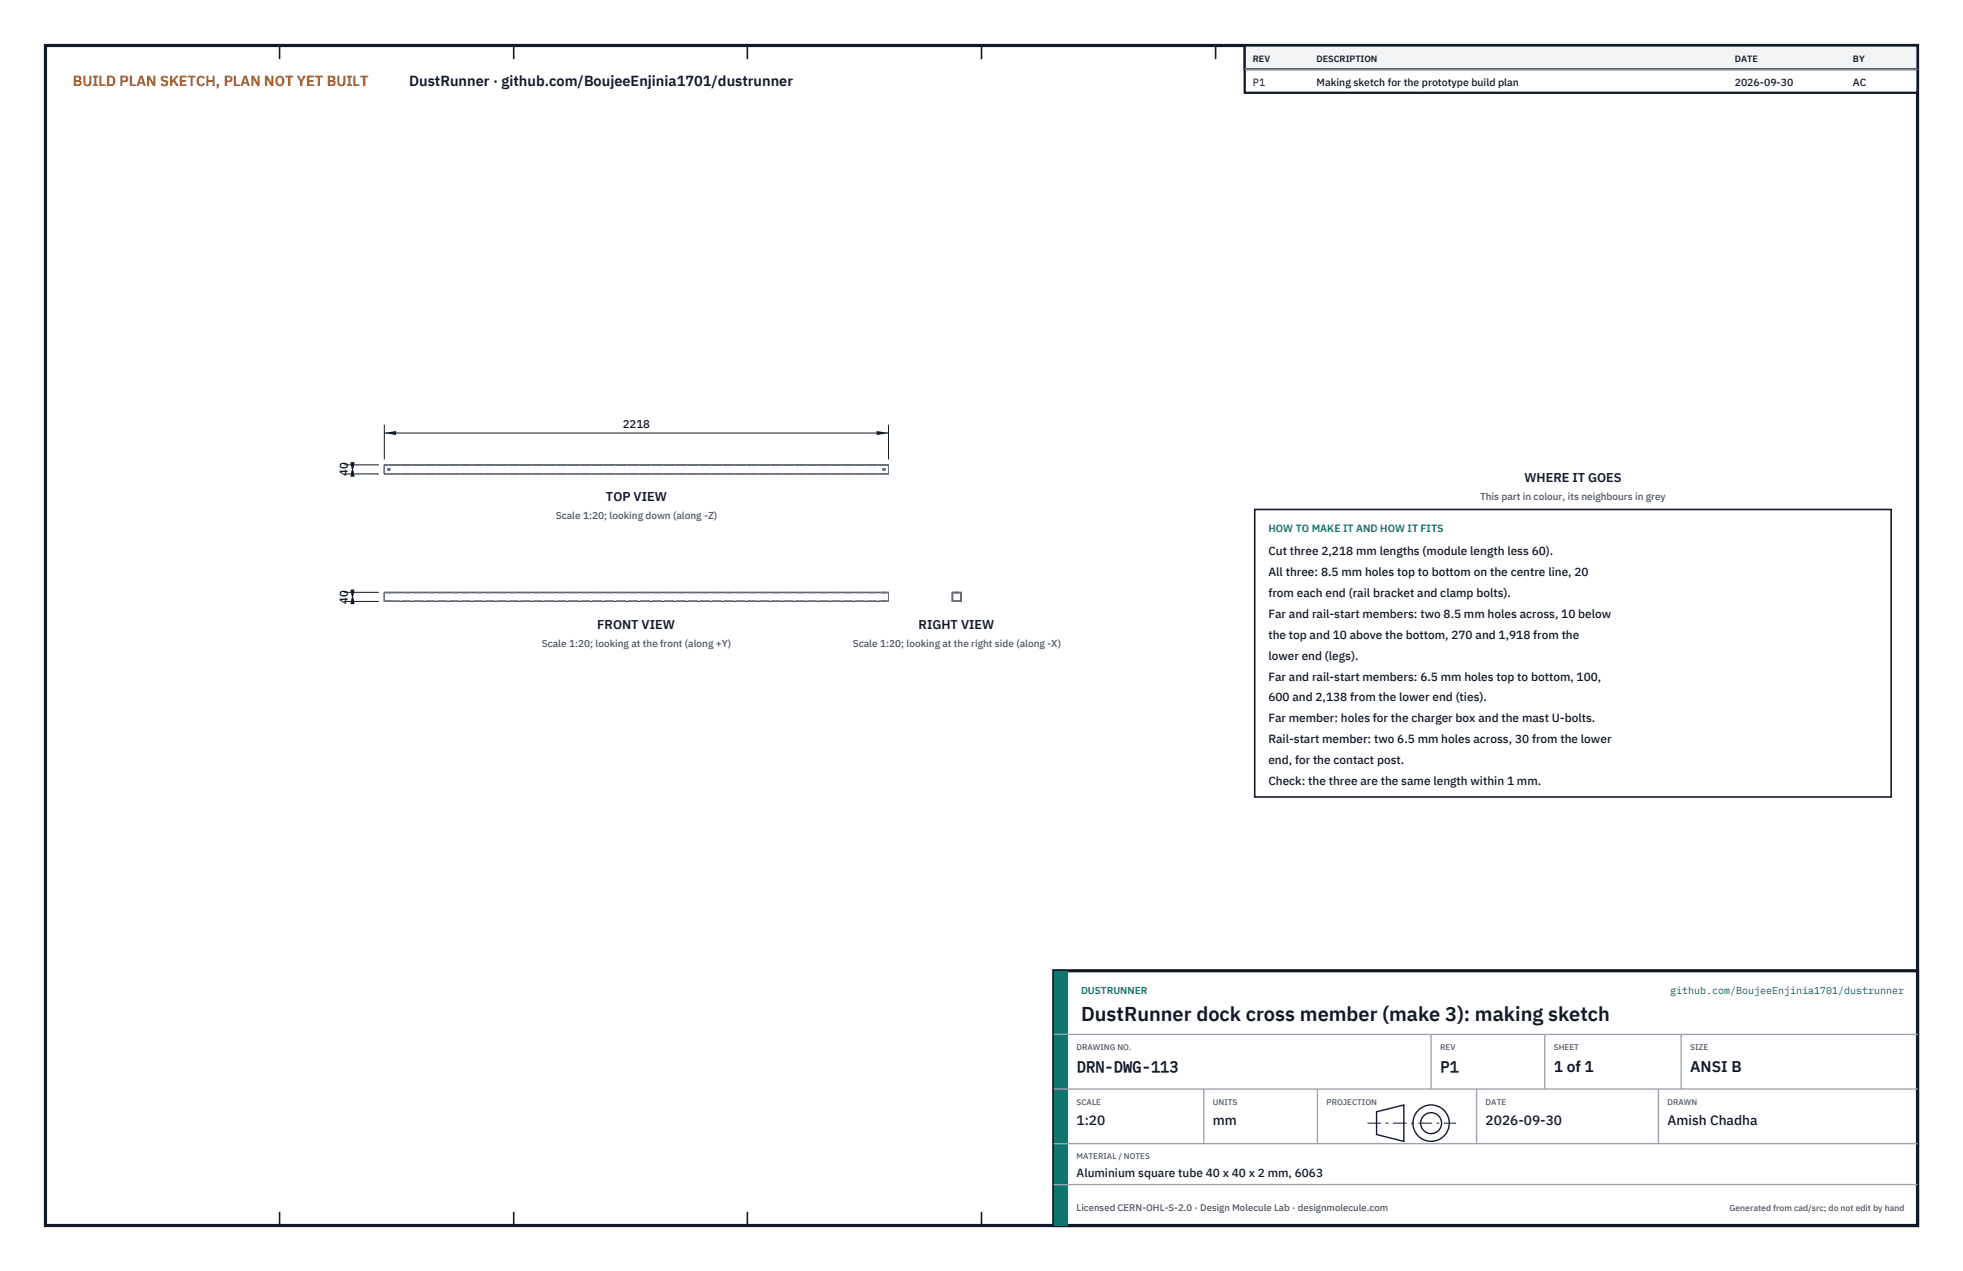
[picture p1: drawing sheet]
<svg xmlns="http://www.w3.org/2000/svg" width="432mm" height="279mm" viewBox="0 0 432 279" stroke-linecap="round" stroke-linejoin="round" font-family="sans-serif">
<defs><g id="words">
<text font-size="4.4" fill="#111827" x="237.8" y="224.4">DustRunner dock cross member (make 3): making sketch</text>
<g font-size="3.4" fill="#111827">
<text x="236.8" y="235.6">DRN-DWG-113</text>
<text x="316.8" y="235.6">P1</text>
<text x="341.8" y="235.6">1 of 1</text>
<text x="371.8" y="235.6">ANSI B</text>
</g>
<text font-size="3.2" fill="#b45309" x="16" y="19">BUILD PLAN SKETCH, PLAN NOT YET BUILT</text>
<text font-size="3.2" fill="#111827" x="90" y="19">DustRunner · github.com/BoujeeEnjinia1701/dustrunner</text>
<g font-size="3" fill="#111827">
<text x="236.8" y="247.2">1:20</text>
<text x="266.8" y="247.2">mm</text>
<text x="326.8" y="247.2">2026-09-30</text>
<text x="366.8" y="247.2">Amish Chadha</text>
</g>
<g font-size="2.8" fill="#111827">
<text x="335.3" y="106">WHERE IT GOES</text>
<text x="133.3" y="110.2">TOP VIEW</text>
<text x="131.4" y="138.2">FRONT VIEW</text>
<text x="202.1" y="138.2">RIGHT VIEW</text>
</g>
<g font-size="2.6" fill="#111827">
<text x="279" y="122">Cut three 2,218 mm lengths (module length less 60).</text>
<text x="279" y="126.6">All three: 8.5 mm holes top to bottom on the centre line, 20</text>
<text x="279" y="131.2">from each end (rail bracket and clamp bolts).</text>
<text x="279" y="135.8">Far and rail-start members: two 8.5 mm holes across, 10 below</text>
<text x="279" y="140.4">the top and 10 above the bottom, 270 and 1,918 from the</text>
<text x="279" y="145">lower end (legs).</text>
<text x="279" y="149.6">Far and rail-start members: 6.5 mm holes top to bottom, 100,</text>
<text x="279" y="154.2">600 and 2,138 from the lower end (ties).</text>
<text x="279" y="158.8">Far member: holes for the charger box and the mast U-bolts.</text>
<text x="279" y="163.4">Rail-start member: two 6.5 mm holes across, 30 from the lower</text>
<text x="279" y="168">end, for the contact post.</text>
<text x="279" y="172.6">Check: the three are the same length within 1 mm.</text>
<text x="236.8" y="258.8">Aluminium square tube 40 x 40 x 2 mm, 6063</text>
</g>
<g font-size="2.5" fill="#111827">
<text x="137" y="94.2">2218</text>
<text x="76.5" y="104.7" transform="rotate(-90 76.5 104.7)">40</text>
<text x="76.5" y="132.7" transform="rotate(-90 76.5 132.7)">40</text>
</g>
<g font-size="2.3" fill="#111827">
<text x="275.6" y="18.8">P1</text>
<text x="289.6" y="18.8">Making sketch for the prototype build plan</text>
<text x="381.6" y="18.8">2026-09-30</text>
<text x="407.6" y="18.8">AC</text>
</g>
<text font-size="2.3" fill="#0f766e" x="279" y="117">HOW TO MAKE IT AND HOW IT FITS</text>
<g font-size="2.2" fill="#4b5563">
<text x="325.6" y="110">This part in colour, its neighbours in grey</text>
<text x="122.2" y="114.2">Scale 1:20; looking down (along -Z)</text>
<text x="119.2" y="142.2">Scale 1:20; looking at the front (along +Y)</text>
<text x="187.6" y="142.2">Scale 1:20; looking at the right side (along -X)</text>
</g>
<g font-size="2.2" fill="#0f766e">
<text x="237.8" y="218.4">DUSTRUNNER</text>
<text x="367.4" y="218.4">github.com/BoujeeEnjinia1701/dustrunner</text>
</g>
<text font-size="2.1" fill="#4b5563" x="236.8" y="266.2">Licensed CERN-OHL-S-2.0 · Design Molecule Lab · designmolecule.com</text>
<g font-size="2" fill="#111827">
<text x="275.6" y="13.6">REV</text>
<text x="289.6" y="13.6">DESCRIPTION</text>
<text x="381.6" y="13.6">DATE</text>
<text x="407.6" y="13.6">BY</text>
</g>
<text font-size="1.9" fill="#4b5563" x="380.4" y="266.2">Generated from cad/src; do not edit by hand</text>
<g font-size="1.8" fill="#4b5563">
<text x="236.8" y="230.8">DRAWING NO.</text>
<text x="316.8" y="230.8">REV</text>
<text x="341.8" y="230.8">SHEET</text>
<text x="371.8" y="230.8">SIZE</text>
<text x="236.8" y="242.8">SCALE</text>
<text x="266.8" y="242.8">UNITS</text>
<text x="291.8" y="242.8">PROJECTION</text>
<text x="326.8" y="242.8">DATE</text>
<text x="366.8" y="242.8">DRAWN</text>
<text x="236.8" y="254.8">MATERIAL / NOTES</text>
</g>
</g></defs>
<path d="M10 10h411.8v259.4h-411.8z" fill="none" stroke="#111827" stroke-width=".7" stroke-linecap="butt"/>
<g fill="none" stroke="#111827" stroke-width=".35">
<path d="M61.5 10v3M113 10v3M164.4 10v3M215.9 10v3M267.4 10v3M318.9 10v3M370.3 10v3M61.5 266.4v3M113 266.4v3M164.4 266.4v3M215.9 266.4v3M267.4 266.4v3"/>
<path d="M318.9 266.4v3M370.3 266.4v3"/>
</g>
<path d="M84.5 102.2h110.9v2h-110.9zM85.4 103l.4 .2-.2 .2-.3-.2zM194.3 103l.4 .2-.2 .2-.3-.2zM84.5 130.2h110.9v2h-110.9zM209.5 130.2h2v2h-2zM209.6 130.3h1.8v1.8h-1.8z" fill="none" stroke="#111727" stroke-width=".22"/>
<g fill="none" stroke="#6a7180" stroke-width=".22" stroke-dasharray="2.1 .5">
<path d="M84.5 104.2v-2M84.5 104.1v-1.8M85.4 103l.4 .2-.2 .2-.3-.2zM194.3 103l.4 .2-.2 .2-.3-.2zM195.4 104.2h-110.9M195.4 104.2v-2M195.4 104.1v-1.8M195.4 102.2h-110.9M195.4 104.1h-110.9M195.4 102.3h-110.9M84.5 132.2v-2M84.5 130.3v1.8"/>
<path d="M85.3 130.2h.5M85.3 132.2h.5M85.3 130.3h.5M85.3 132.1h.5M85.3 130.3v-.1M85.3 132.2v-.1M85.5 130.2h-.2M85.5 132.2h-.2M85.5 130.3h-.2M85.5 132.1h-.2M85.8 130.2h-.3M85.8 132.2h-.3"/>
<path d="M85.8 130.3h-.3M85.8 132.1h-.3M85.8 130.3v-.1M85.8 132.2v-.1M194.2 130.2h.5M194.2 132.2h.5M194.2 130.3h.5M194.2 132.1h.5M194.2 130.3v-.1M194.2 132.2v-.1M194.4 130.2h-.2M194.4 132.2h-.2"/>
<path d="M194.4 130.3h-.2M194.4 132.1h-.2M194.7 130.2h-.3M194.7 132.2h-.3M194.7 130.3h-.3M194.7 132.1h-.3M194.7 130.3v-.1M194.7 132.2v-.1M195.4 132.2v-2M195.4 130.3v1.8M195.4 130.2h-110.9M195.4 132.2h-110.9"/>
<path d="M195.4 130.3h-110.9M195.4 132.1h-110.9M209.5 132.2v-2M209.5 130.2h2M209.5 132.2h2M209.6 130.3h1.8M209.6 132.1h1.8M209.6 130.3v1.8M210.2 130.2h.5M210.2 132.2h.5M210.2 130.3h.5M210.2 132.1h.5"/>
<path d="M210.2 130.3v-.1M210.2 132.2v-.1M210.7 130.2h-.5M210.7 132.2h-.5M210.7 130.3h-.5M210.7 132.1h-.5M210.7 130.3v-.1M210.7 132.2v-.1M211.4 130.3v1.8M211.5 132.2v-2"/>
</g>
<path d="M84.5 93.4v7.6M84.5 95.2h110.9M195.4 93.4v7.6" fill="none" stroke="#111827" stroke-width=".22"/>
<path d="M84.5 95.2l2.6-.5v.9zM192.8 94.7v.9l2.6-.4z" fill="#111827"/>
<path d="M75.7 102.2h7.6M75.7 104.2h7.6M77.5 102.2v2" fill="none" stroke="#111827" stroke-width=".22"/>
<path d="M77.5 102.2l-.4 2.6h.9zM77.1 101.6h.9l-.5 2.6z" fill="#111827"/>
<path d="M75.7 130.2h7.6M75.7 132.2h7.6M77.5 130.2v2" fill="none" stroke="#111827" stroke-width=".22"/>
<path d="M77.5 130.2l-.4 2.6h.9zM77.1 129.6h.9l-.5 2.6z" fill="#111827"/>
<path d="M276 112h140v63.2h-140z" fill="#fff" stroke="#111827" stroke-width=".35"/>
<path d="M273.8 10h148v10.4h-148z" fill="#fff" stroke="#111827" stroke-width=".5"/>
<path d="M273.8 10h148v5.2h-148z" fill="#f3f4f6" stroke="#111827" stroke-width=".5"/>
<path d="M273.8 15.2h148" fill="none" stroke="#9ca3af" stroke-width=".3"/>
<path d="M231.8 213.4h190v56h-190z" fill="#fff" stroke="#111827" stroke-width=".7" stroke-linecap="butt"/>
<path d="M231.8 213.4h3v56h-3z" fill="#0f766e"/>
<path d="M231.8 227.4h190M231.8 239.4h190M264.8 239.4v12M289.8 239.4v12M314.8 227.4v12M324.8 239.4v12M339.8 227.4v12M364.8 239.4v12M369.8 227.4v12M231.8 251.4h190M231.8 260.4h190" fill="none" stroke="#9ca3af" stroke-width=".3"/>
<g fill="none" stroke="#111827" stroke-width=".3">
<path d="M302.8 244.4l6-1.5v8l-6-1.5z"/>
<circle cx="314.8" cy="246.9" r="4"/>
<circle cx="314.8" cy="246.9" r="2.3"/>
</g>
<path d="M300.8 246.9h19.5" fill="none" stroke="#111827" stroke-width=".22" stroke-dasharray="3 1 .6 1" stroke-linecap="butt"/>
<use href="#words"/>
</svg>
